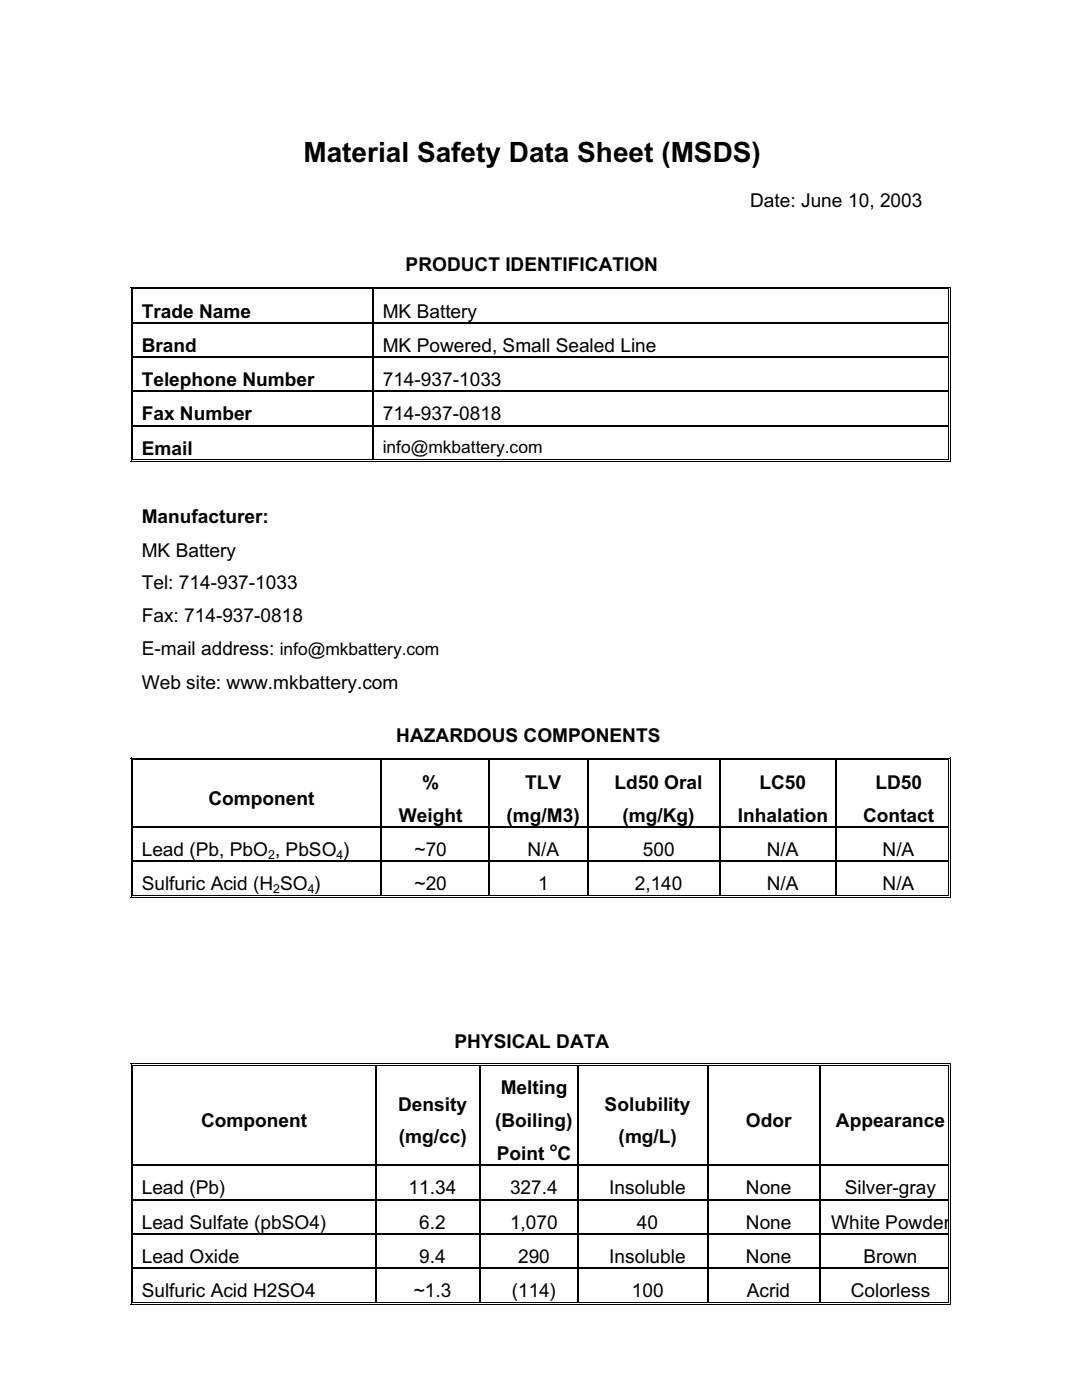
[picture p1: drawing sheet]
<svg xmlns="http://www.w3.org/2000/svg" width="216mm" height="279mm" viewBox="0 0 216 279" stroke-linecap="round" stroke-linejoin="round" font-family="sans-serif">
<defs><g id="words">
<text font-size="5.6" x="60.5" y="32.3">Material Safety Data Sheet (MSDS)</text>
<g font-size="3.8">
<text x="149.7" y="41.2">Date: June 10, 2003</text>
<text x="80.9" y="54.2">PRODUCT IDENTIFICATION</text>
<text x="28.3" y="63.4">Trade Name</text>
<text x="76.4" y="63.4">MK Battery</text>
<text x="28.3" y="70.3">Brand</text>
<text x="76.4" y="70.3">MK Powered, Small Sealed Line</text>
<text x="28.3" y="77.1">Telephone Number</text>
<text x="76.4" y="77.1">714-937-1033</text>
<text x="28.3" y="83.9">Fax Number</text>
<text x="76.4" y="83.9">714-937-0818</text>
<text x="28.3" y="90.8">Email</text>
<text x="28.3" y="104.5">Manufacturer:</text>
<text x="28.3" y="111.1">MK Battery</text>
<text x="28.3" y="117.6">Tel: 714-937-1033</text>
<text x="28.3" y="124.2">Fax: 714-937-0818</text>
<text x="28.3" y="130.8">E-mail address: info@mkbattery.com</text>
<text x="28.3" y="137.4">Web site: www.mkbattery.com</text>
<text x="79.1" y="148.2">HAZARDOUS COMPONENTS</text>
<text x="41.6" y="160.7">Component</text>
<text x="84.2" y="157.4">%</text>
<text x="104.8" y="157.4">TLV</text>
<text x="122.6" y="157.4">Ld50 Oral</text>
<text x="151.6" y="157.4">LC50</text>
<text x="174.7" y="157.4">LD50</text>
<text x="79.6" y="164">Weight</text>
<text x="101.1" y="164">(mg/M3)</text>
<text x="124.2" y="164">(mg/Kg)</text>
<text x="147.2" y="164">Inhalation</text>
<text x="172.2" y="164">Contact</text>
<text x="28.3" y="170.9">Lead (Pb, PbO , PbSO )</text>
<text x="82.7" y="170.9">~70</text>
<text x="105.2" y="170.9">N/A</text>
<text x="128.3" y="170.9">500</text>
<text x="153" y="170.9">N/A</text>
<text x="176.1" y="170.9">N/A</text>
<text x="28.3" y="177.6">Sulfuric Acid (H SO )</text>
<text x="82.7" y="177.6">~20</text>
<text x="107.4" y="177.6">1</text>
<text x="126.7" y="177.6">2,140</text>
<text x="153" y="177.6">N/A</text>
<text x="176.1" y="177.6">N/A</text>
<text x="90.7" y="209.1">PHYSICAL DATA</text>
<text x="79.4" y="221.7">Density</text>
<text x="99.9" y="218.3">Melting</text>
<text x="120.7" y="221.7">Solubility</text>
<text x="40.1" y="224.9">Component</text>
<text x="98.8" y="224.9">(Boiling)</text>
<text x="148.8" y="224.9">Odor</text>
<text x="166.8" y="224.9">Appearance</text>
<text x="79.6" y="228.2">(mg/cc)</text>
<text x="99.1" y="231.5">Point C</text>
<text x="123.4" y="228.2">(mg/L)</text>
<text x="28.3" y="238.3">Lead (Pb)</text>
<text x="81.5" y="238.3">11.34</text>
<text x="101.8" y="238.3">327.4</text>
<text x="121.6" y="238.3">Insoluble</text>
<text x="148.8" y="238.3">None</text>
<text x="168.6" y="238.3">Silver-gray</text>
<text x="28.3" y="245.2">Lead Sulfate (pbSO4)</text>
<text x="83.6" y="245.2">6.2</text>
<text x="101.8" y="245.2">1,070</text>
<text x="127.1" y="245.2">40</text>
<text x="148.8" y="245.2">None</text>
<text x="165.9" y="245.2">White Powder</text>
<text x="28.3" y="252">Lead Oxide</text>
<text x="83.6" y="252">9.4</text>
<text x="103.4" y="252">290</text>
<text x="121.6" y="252">Insoluble</text>
<text x="148.8" y="252">None</text>
<text x="172.3" y="252">Brown</text>
<text x="28.3" y="258.9">Sulfuric Acid H2SO4</text>
<text x="82.5" y="258.9">~1.3</text>
<text x="102.1" y="258.9">(114)</text>
<text x="126.1" y="258.9">100</text>
<text x="149" y="258.9">Acrid</text>
<text x="169.7" y="258.9">Colorless</text>
</g>
<text font-size="3.5" x="76.4" y="90.4">info@mkbattery.com</text>
<g font-size="2.5">
<text x="53.5" y="171.4">2</text>
<text x="67.2" y="171.4">4</text>
<text x="54.5" y="178.1">2</text>
<text x="61.4" y="178.1">4</text>
<text x="109.7" y="229.7">o</text>
</g>
</g></defs>
<g fill="#000">
<path d="M26.1 57.2h.1v.5h-.1zM26.1 57.2h.5v.2h-.5zM26.4 57.6h.2v.1h-.2zM74.3 57.2h.5v.2h-.5zM74.3 57.6h.5v.1h-.5zM189.2 57.2h.5v.2h-.5zM189.2 57.6h.2v.1h-.2zM189.6 57.2h.1v.5h-.1zM26.1 64.3h.1v.3h-.1zM26.1 71.2h.1v.3h-.1zM26.1 78h.1v.2h-.1zM26.4 64.3h.2v.3h-.2z"/>
<path d="M26.4 71.2h.2v.3h-.2zM26.4 78h.2v.2h-.2zM189.2 64.3h.2v.3h-.2zM189.2 71.2h.2v.3h-.2zM189.2 78h.2v.2h-.2zM189.6 64.3h.1v.3h-.1zM189.6 71.2h.1v.3h-.1zM189.6 78h.1v.2h-.1zM26.1 84.8h.1v.3h-.1zM26.1 92h.5v.2h-.5zM26.4 84.8h.2v.3h-.2zM26.4 91.7h.2v.2h-.2z"/>
<path d="M74.3 91.7h.5v.2h-.5zM189.2 84.8h.2v.3h-.2zM189.2 92h.5v.2h-.5zM189.2 91.7h.2v.2h-.2zM189.6 84.8h.1v.3h-.1zM189.6 91.7h.1v.5h-.1zM26.1 151.2h.1v.5h-.1zM26.1 151.2h.5v.2h-.5zM26.4 151.5h.2v.2h-.2zM75.9 151.2h.6v.2h-.6zM75.9 151.5h.6v.2h-.6zM97.4 151.2h.5v.2h-.5z"/>
<path d="M97.4 151.5h.5v.2h-.5zM117.2 151.2h.5v.2h-.5zM117.2 151.5h.5v.2h-.5zM143.6 151.2h.5v.2h-.5zM143.6 151.5h.5v.2h-.5zM166.6 151.2h.5v.2h-.5zM166.6 151.5h.5v.2h-.5zM189.2 151.2h.5v.2h-.5zM189.2 151.5h.2v.2h-.2zM189.6 151.2h.1v.5h-.1zM26.1 164.9h.1v.3h-.1zM26.1 171.7h.1v.3h-.1z"/>
<path d="M26.1 179h.5v.1h-.5zM26.4 164.9h.2v.3h-.2zM26.4 171.7h.2v.3h-.2zM26.4 178.6h.2v.2h-.2zM75.9 178.6h.6v.2h-.6zM97.4 178.6h.5v.2h-.5zM117.2 178.6h.5v.2h-.5zM143.6 178.6h.5v.2h-.5zM166.6 178.6h.5v.2h-.5zM189.2 164.9h.2v.3h-.2zM189.2 171.7h.2v.3h-.2zM189.2 179h.5v.1h-.5z"/>
<path d="M189.2 178.6h.2v.2h-.2zM189.6 164.9h.1v.3h-.1zM189.6 171.7h.1v.3h-.1zM189.6 178.6h.1v.5h-.1zM26.1 212.2h.1v.5h-.1zM26.1 212.2h.5v.1h-.5zM26.4 212.5h.2v.2h-.2zM74.9 212.2h.5v.1h-.5zM74.9 212.5h.5v.2h-.5zM95.7 212.2h.5v.1h-.5zM95.7 212.5h.5v.2h-.5zM115.2 212.2h.5v.1h-.5z"/>
<path d="M115.2 212.5h.5v.2h-.5zM141.1 212.2h.5v.1h-.5zM141.1 212.5h.5v.2h-.5zM163.5 212.2h.5v.1h-.5zM163.5 212.5h.5v.2h-.5zM189.2 212.2h.5v.1h-.5zM189.2 212.5h.2v.2h-.2zM189.6 212.2h.1v.5h-.1zM26.1 232.4h.1v.3h-.1zM26.1 239.3h.1v.2h-.1zM26.4 232.4h.2v.3h-.2zM26.4 239.3h.2v.2h-.2z"/>
<path d="M189.2 232.4h.2v.3h-.2zM189.2 239.3h.2v.2h-.2zM189.6 232.4h.1v.3h-.1zM189.6 239.3h.1v.2h-.1zM26.1 246.1h.1v.3h-.1zM26.1 253h.1v.2h-.1zM26.4 246.1h.2v.3h-.2zM26.4 253h.2v.2h-.2zM189.2 246.1h.2v.3h-.2zM189.2 253h.2v.2h-.2zM189.6 246.1h.1v.3h-.1zM189.6 253h.1v.2h-.1z"/>
<path d="M26.1 260.2h.5v.1h-.5zM26.4 259.8h.2v.2h-.2zM74.9 259.8h.5v.2h-.5zM95.7 259.8h.5v.2h-.5zM115.2 259.8h.5v.2h-.5zM141.1 259.8h.5v.2h-.5zM163.5 259.8h.5v.2h-.5zM189.2 260.2h.5v.1h-.5zM189.2 259.8h.2v.2h-.2zM189.6 259.8h.1v.5h-.1z"/>
</g>
<g fill="none" stroke="#000" stroke-width=".2">
<path d="M26.2 57.7v6.6M26.5 57.7v6.6M26.6 57.3h47.7M26.6 57.7h47.7M74.8 57.3h114.4M74.8 57.7h114.4M189.3 57.7v6.6M189.7 57.7v6.6M26.2 64.6v6.6M26.2 71.5v6.5M26.2 78.2v6.6M26.5 64.6v6.6"/>
<path d="M26.5 71.5v6.5M26.5 78.2v6.6M189.3 64.6v6.6M189.3 71.5v6.5M189.3 78.2v6.6M189.7 64.6v6.6M189.7 71.5v6.5M189.7 78.2v6.6M26.2 85.1v7.1M26.5 85.1v6.6M26.6 92.1h162.6M26.6 91.8h47.7"/>
<path d="M74.8 91.8h114.4M189.3 85.1v6.6M189.7 85.1v6.6M26.2 151.7v13.2M26.5 151.7v13.2M26.6 151.3h49.3M26.6 151.6h49.3M76.5 151.3h20.9M76.5 151.6h20.9M97.9 151.3h19.3M97.9 151.6h19.3M117.7 151.3h25.9"/>
<path d="M117.7 151.6h25.9M144.1 151.3h22.5M144.1 151.6h22.5M167.1 151.3h22.1M167.1 151.6h22.1M189.3 151.7v13.2M189.7 151.7v13.2M26.2 165.2v6.5M26.2 172v7.1M26.5 165.2v6.5M26.5 172v6.6M26.6 179.1h162.6"/>
<path d="M26.6 178.7h49.3M76.5 178.7h20.9M97.9 178.7h19.3M117.7 178.7h25.9M144.1 178.7h22.5M167.1 178.7h22.1M189.3 165.2v6.5M189.3 172v6.6M189.7 165.2v6.5M189.7 172v6.6M26.2 212.7v19.7M26.5 212.7v19.7"/>
<path d="M26.6 212.3h48.3M26.6 212.6h48.3M75.4 212.3h20.3M75.4 212.6h20.3M96.2 212.3h19M96.2 212.6h19M115.7 212.3h25.4M115.7 212.6h25.4M141.6 212.3h21.9M141.6 212.6h21.9M164 212.3h25.2M164 212.6h25.2"/>
<path d="M189.3 212.7v19.7M189.7 212.7v19.7M26.2 232.7v6.6M26.2 239.5v6.6M26.5 232.7v6.6M26.5 239.5v6.6M189.3 232.7v6.6M189.3 239.5v6.6M189.7 232.7v6.6M189.7 239.5v6.6M26.2 246.4v6.6M26.2 253.2v7.1"/>
<path d="M26.5 246.4v6.6M26.5 253.2v6.6M26.6 259.9h48.3M75.4 259.9h20.3M96.2 259.9h19M115.7 259.9h25.4M141.6 259.9h21.9M164 259.9h25.2M189.3 246.4v6.6M189.3 253.2v6.6M189.7 246.4v6.6M189.7 253.2v6.6"/>
<path d="M26.6 260.3h162.6"/>
</g>
<g fill="none" stroke="#000" stroke-width=".25">
<path d="M74.4 57.7v6.6M26.6 64.5h162.6M26.6 71.3h162.6M26.6 78.1h162.6M74.4 64.6v6.6M74.4 71.5v6.5M74.4 78.2v6.6M26.6 85h162.6M74.4 85.1v6.6M76.1 151.7v13.2M97.5 151.7v13.2M117.3 151.7v13.2"/>
<path d="M143.7 151.7v13.2M166.8 151.7v13.2M26.6 165.1h162.6M26.6 171.8h162.6M76.1 165.2v6.5M76.1 172v6.6M97.5 165.2v6.5M97.5 172v6.6M117.3 165.2v6.5M117.3 172v6.6M143.7 165.2v6.5M143.7 172v6.6"/>
<path d="M166.8 165.2v6.5M166.8 172v6.6M75.1 212.7v19.7M95.8 212.7v19.7M115.4 212.7v19.7M141.2 212.7v19.7M163.6 212.7v19.7M26.6 232.5h162.6M26.6 239.4h162.6M75.1 232.7v6.6M75.1 239.5v6.6M95.8 232.7v6.6"/>
<path d="M95.8 239.5v6.6M115.4 232.7v6.6M115.4 239.5v6.6M141.2 232.7v6.6M141.2 239.5v6.6M163.6 232.7v6.6M163.6 239.5v6.6M26.6 246.2h162.6M26.6 253.1h162.6M75.1 246.4v6.6M75.1 253.2v6.6M95.8 246.4v6.6"/>
<path d="M95.8 253.2v6.6M115.4 246.4v6.6M115.4 253.2v6.6M141.2 246.4v6.6M141.2 253.2v6.6M163.6 246.4v6.6M163.6 253.2v6.6"/>
</g>
<use href="#words"/>
</svg>
